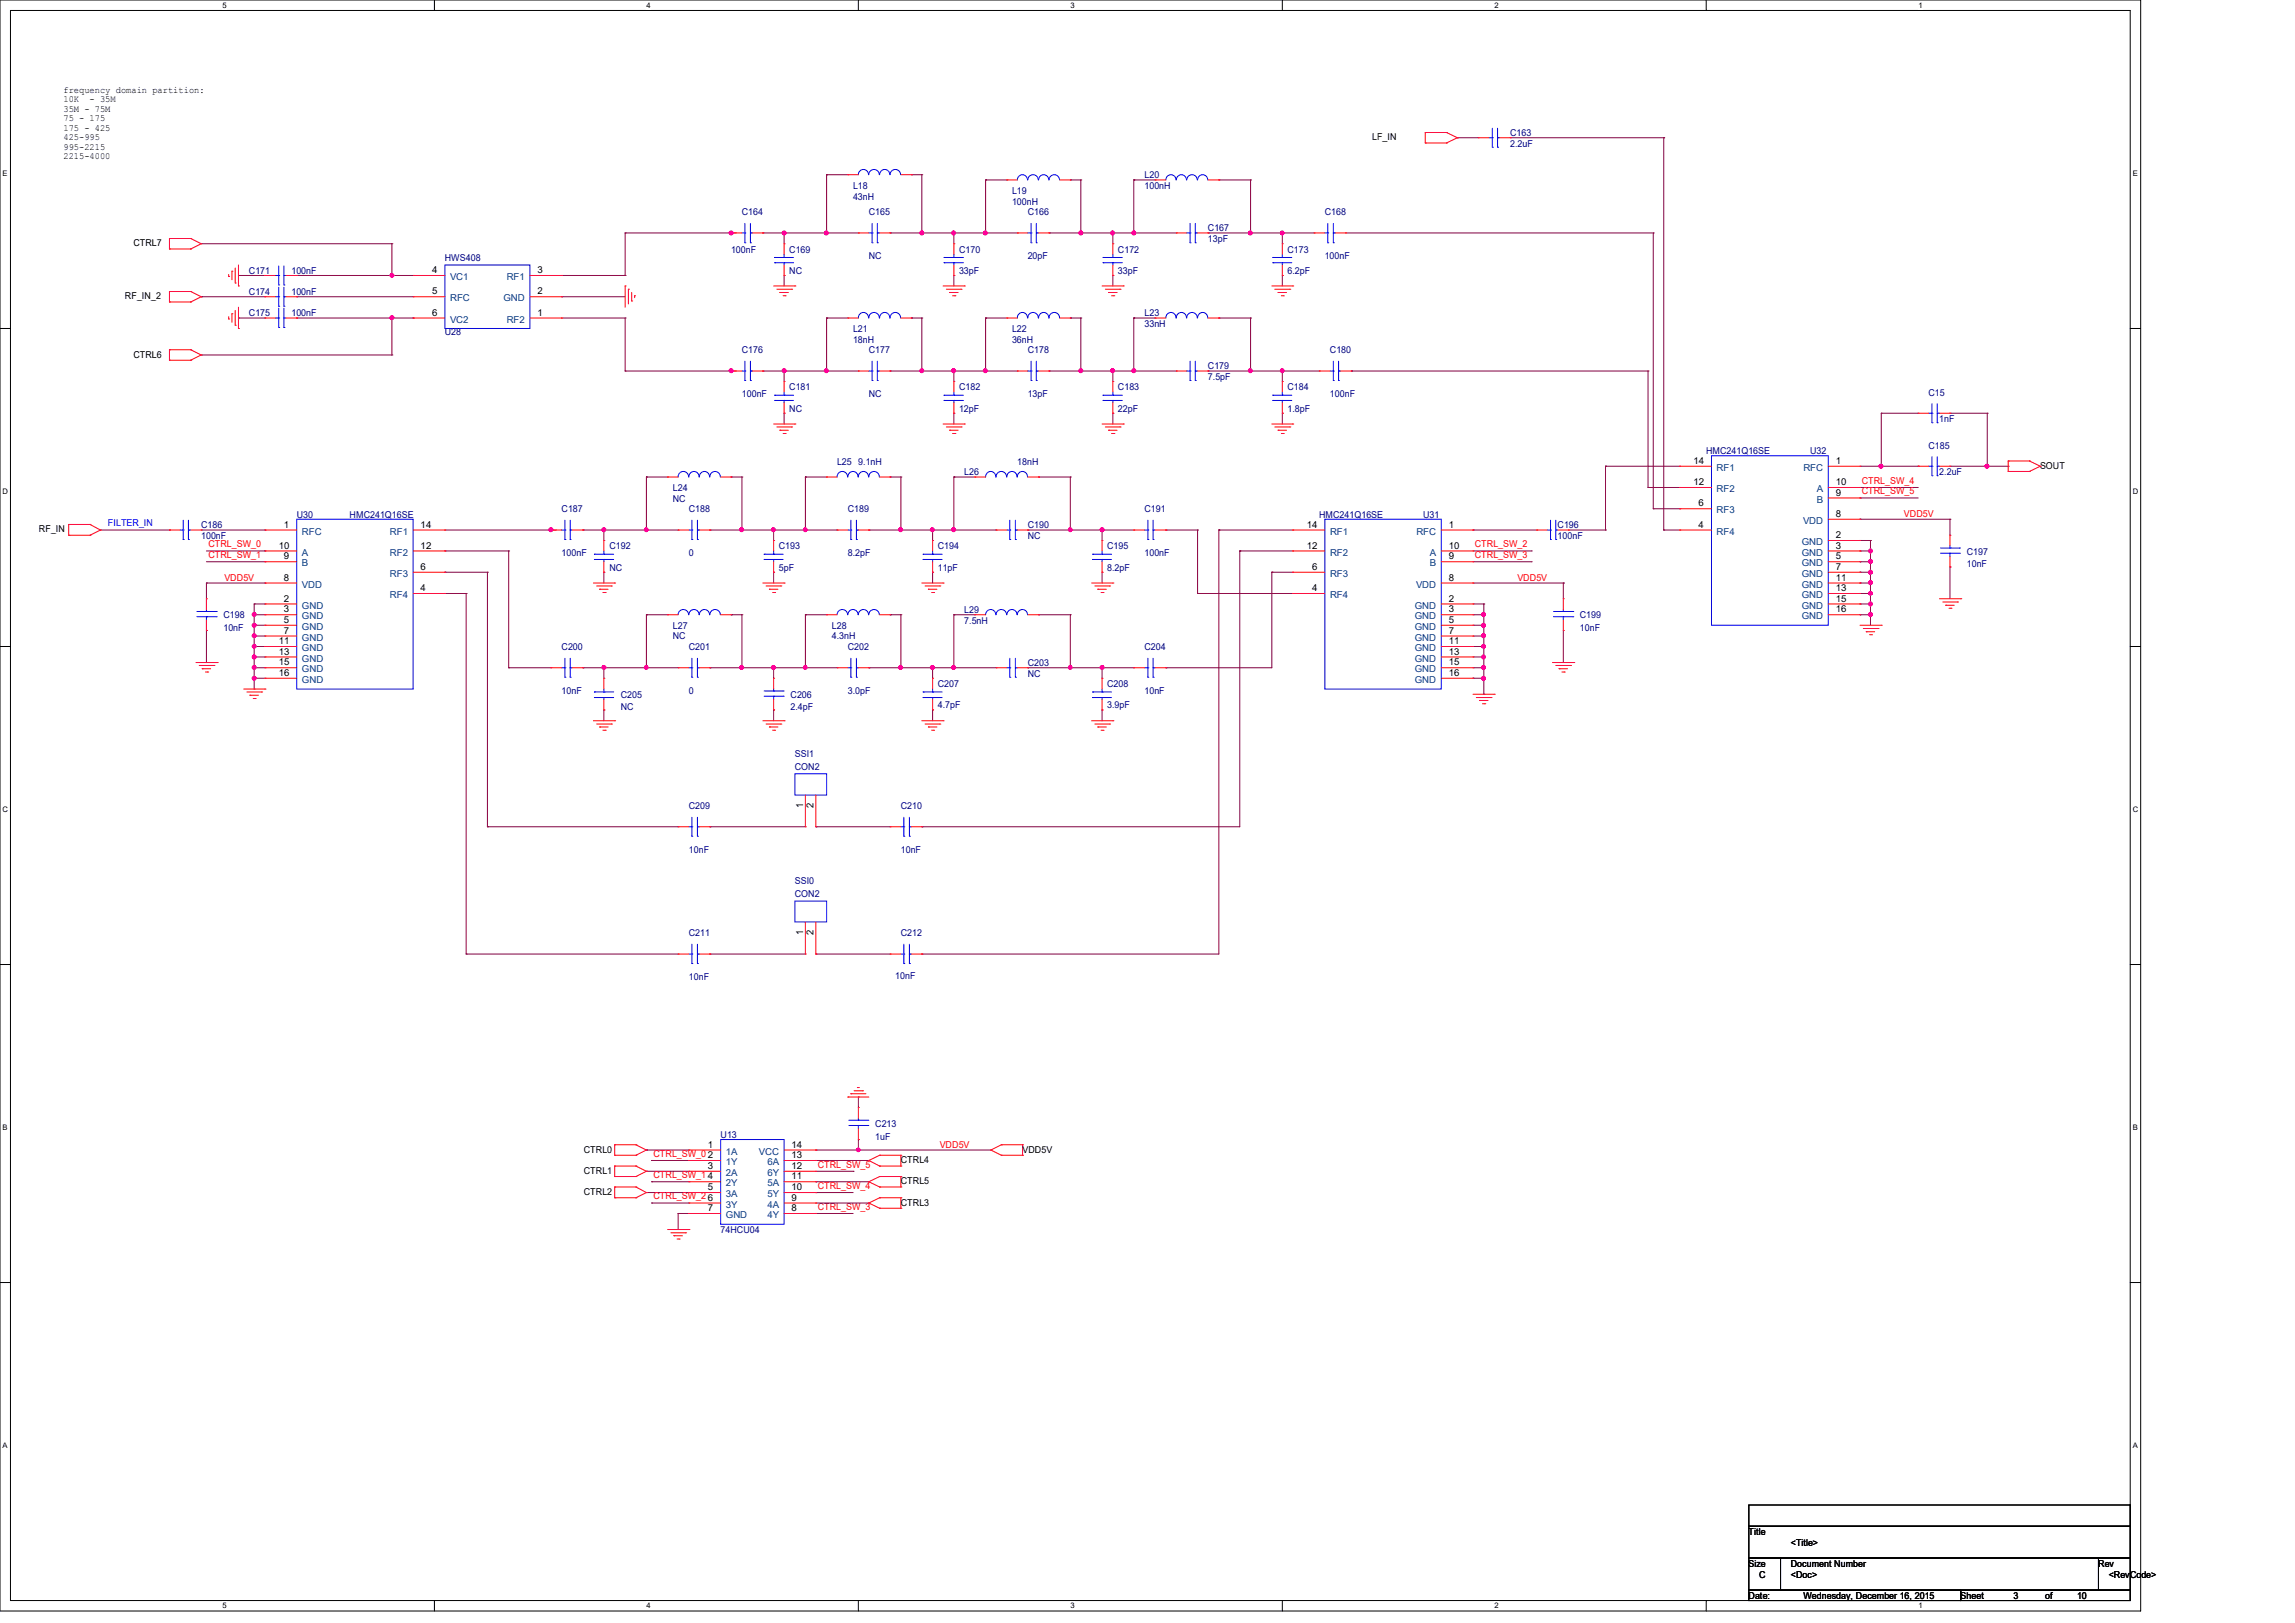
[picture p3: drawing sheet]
<svg xmlns="http://www.w3.org/2000/svg" width="297mm" height="210mm" viewBox="0 0 297 210" stroke-linecap="round" stroke-linejoin="round" font-family="sans-serif">
<defs><g id="words">
<g font-size="1.2">
<text x="8.2" y="12">frequency domain partition:</text>
<text x="8.2" y="13.2">10K</text>
<text x="8.2" y="14.4">35M - 75M</text>
<text x="8.2" y="15.7">75 - 175</text>
<text x="8.2" y="16.9">175 - 425</text>
<text x="11.6" y="13.2">- 35M</text>
<text x="8.2" y="18.1">425-995</text>
<text x="8.2" y="19.3">995-2215</text>
<text x="8.2" y="20.6">2215-4000</text>
<text x="177.6" y="18.1">LF_IN</text>
<text x="17.3" y="31.8">CTRL7</text>
<text x="55.9" y="35.3">4</text>
<text x="69.6" y="35.3">3</text>
<text x="16.2" y="38.7">RF_IN_2</text>
<text x="55.9" y="38.1">5</text>
<text x="55.9" y="40.9">6</text>
<text x="69.6" y="40.9">1</text>
<text x="69.6" y="38.1">2</text>
<text x="17.3" y="46.3">CTRL6</text>
<text x="219.2" y="62.8">12</text>
<text x="219.2" y="60">14</text>
<text x="219.8" y="65.5">6</text>
<text x="237.6" y="60">1</text>
<text x="237.6" y="64.1">9</text>
<text x="237.6" y="62.8">10</text>
<text x="264" y="60.7">SOUT</text>
<text x="5" y="68.9">RF_IN</text>
<text x="36.1" y="71">10</text>
<text x="36.7" y="68.3">1</text>
<text x="54.4" y="71">12</text>
<text x="54.4" y="68.3">14</text>
<text x="169.1" y="71">12</text>
<text x="169.1" y="68.3">14</text>
<text x="187.5" y="68.3">1</text>
<text x="187.5" y="71">10</text>
<text x="219.8" y="68.3">4</text>
<text x="237.6" y="69.6">2</text>
<text x="237.6" y="71">3</text>
<text x="237.6" y="66.9">8</text>
<text x="36.7" y="77.9">2</text>
<text x="36.7" y="75.1">8</text>
<text x="36.7" y="72.4">9</text>
<text x="54.4" y="76.5">4</text>
<text x="54.4" y="73.7">6</text>
<text x="169.8" y="76.5">4</text>
<text x="169.8" y="73.7">6</text>
<text x="187.5" y="77.9">2</text>
<text x="187.5" y="75.1">8</text>
<text x="187.5" y="72.4">9</text>
<text x="237.6" y="72.4">5</text>
<text x="237.6" y="73.7">7</text>
<text x="237.6" y="75.1">11</text>
<text x="237.6" y="76.5">13</text>
<text x="237.6" y="77.9">15</text>
<text x="36.1" y="83.4">11</text>
<text x="36.7" y="79.2">3</text>
<text x="36.7" y="80.6">5</text>
<text x="36.7" y="82">7</text>
<text x="187.5" y="79.2">3</text>
<text x="187.5" y="80.6">5</text>
<text x="187.5" y="82">7</text>
<text x="187.5" y="83.4">11</text>
<text x="237.6" y="79.2">16</text>
<text x="36.1" y="84.7">13</text>
<text x="36.1" y="86.1">15</text>
<text x="36.1" y="87.5">16</text>
<text x="187.5" y="84.7">13</text>
<text x="187.5" y="86.1">15</text>
<text x="187.5" y="87.5">16</text>
<text x="103.9" y="104.5" transform="rotate(-90 103.9 104.5)">1</text>
<text x="105.3" y="104.5" transform="rotate(-90 105.3 104.5)">2</text>
<text x="103.9" y="120.9" transform="rotate(-90 103.9 120.9)">1</text>
<text x="105.3" y="120.9" transform="rotate(-90 105.3 120.9)">2</text>
<text x="75.6" y="149.1">CTRL0</text>
<text x="91.6" y="148.5">1</text>
<text x="91.6" y="149.9">2</text>
<text x="102.4" y="149.9">13</text>
<text x="102.4" y="148.5">14</text>
<text x="132.3" y="149.1">VDD5V</text>
<text x="75.6" y="151.8">CTRL1</text>
<text x="75.6" y="154.6">CTRL2</text>
<text x="91.6" y="151.3">3</text>
<text x="91.6" y="152.6">4</text>
<text x="91.6" y="154">5</text>
<text x="91.6" y="155.4">6</text>
<text x="102.4" y="155.4">9</text>
<text x="102.4" y="154">10</text>
<text x="102.4" y="152.6">11</text>
<text x="102.4" y="151.3">12</text>
<text x="116.6" y="150.5">CTRL4</text>
<text x="116.6" y="153.2">CTRL5</text>
<text x="116.6" y="156">CTRL3</text>
<text x="91.6" y="156.7">7</text>
<text x="102.4" y="156.7">8</text>
<text x="226.3" y="198.6">Title</text>
<text x="226.3" y="202.7">Size</text>
<text x="231.8" y="202.7">Document Number</text>
<text x="231.8" y="200">&lt;Title&gt;</text>
<text x="271.5" y="202.7">Rev</text>
<text x="226.3" y="206.9">Date:</text>
<text x="227.6" y="204.1">C</text>
<text x="231.8" y="204.1">&lt;Doc&gt;</text>
<text x="233.4" y="206.9">Wednesday, December 16, 2015</text>
<text x="253.7" y="206.9">Sheet</text>
<text x="260.6" y="206.9">3</text>
<text x="264.7" y="206.9">of</text>
<text x="268.8" y="206.9">10</text>
<text x="272.9" y="204.1">&lt;RevCode&gt;</text>
</g>
<g font-size="1.2" fill="#000080">
<text x="195.4" y="17.6">C163</text>
<text x="148.1" y="23.1">L20</text>
<text x="195.4" y="19">2.2uF</text>
<text x="96" y="27.9">C164</text>
<text x="110.4" y="24.4">L18</text>
<text x="110.4" y="25.8">43nH</text>
<text x="112.4" y="27.9">C165</text>
<text x="131" y="25.1">L19</text>
<text x="131" y="26.5">100nH</text>
<text x="133" y="27.9">C166</text>
<text x="148.1" y="24.4">100nH</text>
<text x="156.3" y="29.9">C167</text>
<text x="171.4" y="27.9">C168</text>
<text x="32.2" y="35.4">C171</text>
<text x="37.7" y="35.4">100nF</text>
<text x="57.6" y="33.8">HWS408</text>
<text x="94.6" y="32.7">100nF</text>
<text x="102.1" y="32.7">C169</text>
<text x="102.1" y="35.4">NC</text>
<text x="112.4" y="33.5">NC</text>
<text x="124.1" y="32.7">C170</text>
<text x="124.1" y="35.4">33pF</text>
<text x="133" y="33.5">20pF</text>
<text x="144.7" y="32.7">C172</text>
<text x="144.7" y="35.4">33pF</text>
<text x="156.3" y="31.3">13pF</text>
<text x="166.6" y="32.7">C173</text>
<text x="166.6" y="35.4">6.2pF</text>
<text x="171.4" y="33.5">100nF</text>
<text x="32.2" y="38.1">C174</text>
<text x="32.2" y="40.9">C175</text>
<text x="37.7" y="38.1">100nF</text>
<text x="37.7" y="40.9">100nF</text>
<text x="148.1" y="40.9">L23</text>
<text x="57.6" y="43.4">U28</text>
<text x="96" y="45.7">C176</text>
<text x="110.4" y="43">L21</text>
<text x="110.4" y="44.3">18nH</text>
<text x="112.4" y="45.7">C177</text>
<text x="131" y="43">L22</text>
<text x="131" y="44.3">36nH</text>
<text x="133" y="45.7">C178</text>
<text x="148.1" y="42.3">33nH</text>
<text x="156.3" y="47.8">C179</text>
<text x="172.1" y="45.7">C180</text>
<text x="96" y="51.3">100nF</text>
<text x="102.1" y="50.5">C181</text>
<text x="102.1" y="53.3">NC</text>
<text x="112.4" y="51.3">NC</text>
<text x="124.1" y="50.5">C182</text>
<text x="124.1" y="53.3">12pF</text>
<text x="133" y="51.3">13pF</text>
<text x="144.7" y="50.5">C183</text>
<text x="144.7" y="53.3">22pF</text>
<text x="156.3" y="49.1">7.5pF</text>
<text x="166.6" y="50.5">C184</text>
<text x="166.6" y="53.3">1.8pF</text>
<text x="172.1" y="51.3">100nF</text>
<text x="249.6" y="51.2">C15</text>
<text x="220.8" y="58.7">HMC241Q16SE</text>
<text x="234.3" y="58.7">U32</text>
<text x="249.6" y="58">C185</text>
<text x="251" y="54.6">1nF</text>
<text x="87.1" y="63.5">L24</text>
<text x="87.1" y="64.9">NC</text>
<text x="108.3" y="60.1">L25</text>
<text x="111.1" y="60.1">9.1nH</text>
<text x="124.8" y="61.5">L26</text>
<text x="131.6" y="60.1">18nH</text>
<text x="251" y="61.5">2.2uF</text>
<text x="26" y="68.3">C186</text>
<text x="26" y="69.7">100nF</text>
<text x="38.4" y="67">U30</text>
<text x="45.3" y="67">HMC241Q16SE</text>
<text x="72.7" y="66.3">C187</text>
<text x="72.7" y="71.9">100nF</text>
<text x="78.9" y="71.1">C192</text>
<text x="89.1" y="66.3">C188</text>
<text x="89.1" y="71.9">0</text>
<text x="100.8" y="71.1">C193</text>
<text x="109.7" y="66.3">C189</text>
<text x="109.7" y="71.9">8.2pF</text>
<text x="121.4" y="71.1">C194</text>
<text x="133" y="68.3">C190</text>
<text x="133" y="69.7">NC</text>
<text x="143.3" y="71.1">C195</text>
<text x="148.1" y="66.3">C191</text>
<text x="148.1" y="71.9">100nF</text>
<text x="170.7" y="67">HMC241Q16SE</text>
<text x="184.2" y="67">U31</text>
<text x="201.6" y="68.3">C196</text>
<text x="201.6" y="69.7">100nF</text>
<text x="254.5" y="71.8">C197</text>
<text x="78.9" y="73.8">NC</text>
<text x="100.8" y="73.8">5pF</text>
<text x="121.4" y="73.8">11pF</text>
<text x="143.3" y="73.8">8.2pF</text>
<text x="254.5" y="73.4">10nF</text>
<text x="28.9" y="80">C198</text>
<text x="28.9" y="81.6">10nF</text>
<text x="87.1" y="81.4">L27</text>
<text x="87.1" y="82.7">NC</text>
<text x="107.6" y="81.4">L28</text>
<text x="107.6" y="82.7">4.3nH</text>
<text x="124.8" y="79.3">L29</text>
<text x="124.8" y="80.7">7.5nH</text>
<text x="204.5" y="80">C199</text>
<text x="204.5" y="81.6">10nF</text>
<text x="72.7" y="84.1">C200</text>
<text x="72.7" y="89.7">10nF</text>
<text x="89.1" y="84.1">C201</text>
<text x="89.1" y="89.7">0</text>
<text x="109.7" y="84.1">C202</text>
<text x="109.7" y="89.7">3.0pF</text>
<text x="121.4" y="88.9">C207</text>
<text x="133" y="86.1">C203</text>
<text x="133" y="87.5">NC</text>
<text x="143.3" y="88.9">C208</text>
<text x="148.1" y="84.1">C204</text>
<text x="148.1" y="89.7">10nF</text>
<text x="80.3" y="90.3">C205</text>
<text x="80.3" y="91.9">NC</text>
<text x="102.3" y="90.3">C206</text>
<text x="102.3" y="91.9">2.4pF</text>
<text x="121.4" y="91.7">4.7pF</text>
<text x="143.3" y="91.7">3.9pF</text>
<text x="102.9" y="98">SSI1</text>
<text x="102.9" y="99.6">CON2</text>
<text x="89.1" y="104.7">C209</text>
<text x="116.6" y="104.7">C210</text>
<text x="89.1" y="110.3">10nF</text>
<text x="116.6" y="110.3">10nF</text>
<text x="102.9" y="114.4">SSI0</text>
<text x="102.9" y="116.1">CON2</text>
<text x="89.1" y="121.2">C211</text>
<text x="116.6" y="121.2">C212</text>
<text x="89.1" y="126.7">10nF</text>
<text x="115.9" y="126.6">10nF</text>
<text x="93.3" y="147.2">U13</text>
<text x="113.3" y="145.8">C213</text>
<text x="113.3" y="147.5">1uF</text>
<text x="93.3" y="159.6">74HCU04</text>
</g>
<g font-size="1.2" fill="#004080">
<text x="58.2" y="36.2">VC1</text>
<text x="58.2" y="39">RFC</text>
<text x="58.2" y="41.7">VC2</text>
<text x="65.1" y="39">GND</text>
<text x="65.6" y="41.7">RF2</text>
<text x="65.6" y="36.2">RF1</text>
<text x="222.2" y="63.7">RF2</text>
<text x="222.2" y="60.9">RF1</text>
<text x="233.4" y="60.9">RFC</text>
<text x="235.1" y="65">B</text>
<text x="235.1" y="63.7">A</text>
<text x="39.1" y="69.2">RFC</text>
<text x="39.1" y="71.9">A</text>
<text x="50.5" y="71.9">RF2</text>
<text x="50.5" y="69.2">RF1</text>
<text x="172.1" y="71.9">RF2</text>
<text x="172.1" y="69.2">RF1</text>
<text x="183.3" y="69.2">RFC</text>
<text x="185" y="71.9">A</text>
<text x="222.2" y="69.2">RF4</text>
<text x="222.2" y="66.4">RF3</text>
<text x="233.2" y="70.5">GND</text>
<text x="233.2" y="71.9">GND</text>
<text x="233.3" y="67.8">VDD</text>
<text x="39.1" y="76">VDD</text>
<text x="39.1" y="73.3">B</text>
<text x="50.5" y="77.4">RF4</text>
<text x="50.5" y="74.6">RF3</text>
<text x="172.1" y="77.4">RF4</text>
<text x="172.1" y="74.6">RF3</text>
<text x="183.3" y="76">VDD</text>
<text x="185" y="73.3">B</text>
<text x="233.2" y="73.3">GND</text>
<text x="233.2" y="74.6">GND</text>
<text x="233.2" y="76">GND</text>
<text x="233.2" y="77.4">GND</text>
<text x="39.1" y="78.7">GND</text>
<text x="39.1" y="80.1">GND</text>
<text x="39.1" y="81.5">GND</text>
<text x="39.1" y="82.9">GND</text>
<text x="183.1" y="78.7">GND</text>
<text x="183.1" y="80.1">GND</text>
<text x="183.1" y="81.5">GND</text>
<text x="183.1" y="82.9">GND</text>
<text x="233.2" y="78.7">GND</text>
<text x="233.2" y="80.1">GND</text>
<text x="39.1" y="84.2">GND</text>
<text x="39.1" y="85.6">GND</text>
<text x="39.1" y="87">GND</text>
<text x="39.1" y="88.3">GND</text>
<text x="183.1" y="84.2">GND</text>
<text x="183.1" y="85.6">GND</text>
<text x="183.1" y="87">GND</text>
<text x="183.1" y="88.3">GND</text>
<text x="93.9" y="149.4">1A</text>
<text x="98.2" y="149.4">VCC</text>
<text x="93.9" y="150.7">1Y</text>
<text x="93.9" y="152.1">2A</text>
<text x="93.9" y="153.5">2Y</text>
<text x="93.9" y="154.9">3A</text>
<text x="99.3" y="154.9">5Y</text>
<text x="99.3" y="153.5">5A</text>
<text x="99.3" y="152.1">6Y</text>
<text x="99.3" y="150.7">6A</text>
<text x="93.9" y="156.3">3Y</text>
<text x="93.9" y="157.6">GND</text>
<text x="99.3" y="157.6">4Y</text>
<text x="99.3" y="156.3">4A</text>
</g>
<g font-size="1.2" fill="#f00">
<text x="240.9" y="62.6">CTRL_SW_4</text>
<text x="240.9" y="64">CTRL_SW_5</text>
<text x="27" y="70.8">CTRL_SW_0</text>
<text x="190.9" y="70.8">CTRL_SW_2</text>
<text x="246.4" y="66.9">VDD5V</text>
<text x="27" y="72.2">CTRL_SW_1</text>
<text x="29" y="75.2">VDD5V</text>
<text x="190.9" y="72.2">CTRL_SW_3</text>
<text x="196.4" y="75.2">VDD5V</text>
<text x="84.6" y="149.7">CTRL_SW_0</text>
<text x="121.6" y="148.5">VDD5V</text>
<text x="84.6" y="152.4">CTRL_SW_1</text>
<text x="84.6" y="155.2">CTRL_SW_2</text>
<text x="105.8" y="153.8">CTRL_SW_4</text>
<text x="105.8" y="151.1">CTRL_SW_5</text>
<text x="105.8" y="156.5">CTRL_SW_3</text>
</g>
<text font-size="1.2" fill="#00f" x="14" y="68.1">FILTER_IN</text>
<g font-size="1">
<text x="28.8" y="1">5</text>
<text x="83.7" y="1">4</text>
<text x="138.5" y="1">3</text>
<text x="193.4" y="1">2</text>
<text x="248.3" y="1">1</text>
<text x=".3" y="22.8">E</text>
<text x="276" y="22.8">E</text>
<text x=".3" y="64">D</text>
<text x="276" y="64">D</text>
<text x=".3" y="105.1">C</text>
<text x="276" y="105.1">C</text>
<text x=".3" y="146.3">B</text>
<text x="276" y="146.3">B</text>
<text x=".3" y="187.4">A</text>
<text x="276" y="187.4">A</text>
<text x="28.8" y="208.1">5</text>
<text x="83.7" y="208.1">4</text>
<text x="138.5" y="208.1">3</text>
<text x="193.4" y="208.1">2</text>
<text x="248.3" y="208.1">1</text>
</g>
</g></defs>
<path d="M0 0h277v208.4h-277zM1.4 1.4h274.3v205.7h-274.3z" fill="none" stroke="#000" stroke-width=".13"/>
<g fill="#fff">
<path d="M28.8 .1h.5v1.1h-.5z"/>
<path d="M28.8 207.2h.5v1.1h-.5z"/>
</g>
<path d="M56.2 0v1.4M56.2 207.1v1.3" fill="none" stroke="#000" stroke-width=".13"/>
<g fill="#fff">
<path d="M83.7 .1h.5v1.1h-.5z"/>
<path d="M83.7 207.2h.5v1.1h-.5z"/>
</g>
<path d="M111.1 0v1.4M111.1 207.1v1.3" fill="none" stroke="#000" stroke-width=".13"/>
<g fill="#fff">
<path d="M138.5 .1h.6v1.1h-.6z"/>
<path d="M138.5 207.2h.6v1.1h-.6z"/>
</g>
<path d="M165.9 0v1.4M165.9 207.1v1.3" fill="none" stroke="#000" stroke-width=".13"/>
<g fill="#fff">
<path d="M193.4 .1h.5v1.1h-.5z"/>
<path d="M193.4 207.2h.5v1.1h-.5z"/>
</g>
<path d="M220.8 0v1.4M220.8 207.1v1.3" fill="none" stroke="#000" stroke-width=".13"/>
<g fill="#fff">
<path d="M248.2 .1h.6v1.1h-.6z"/>
<path d="M248.2 207.2h.6v1.1h-.6z"/>
<path d="M.3 21.9h.7v1.1h-.7z"/>
<path d="M276 21.9h.6v1.1h-.6z"/>
<path d="M.3 63.1h.8v1.1h-.8z"/>
<path d="M276 63.1h.7v1.1h-.7z"/>
</g>
<path d="M0 42.5h1.4M275.7 42.5h1.3" fill="none" stroke="#000" stroke-width=".13"/>
<g fill="#fff">
<path d="M.3 104.2h.8v1.1h-.8z"/>
<path d="M276 104.2h.7v1.1h-.7z"/>
</g>
<path d="M0 83.7h1.4M275.7 83.7h1.3" fill="none" stroke="#000" stroke-width=".13"/>
<g fill="#fff">
<path d="M.3 145.4h.7v1.1h-.7z"/>
<path d="M276 145.4h.6v1.1h-.6z"/>
</g>
<path d="M0 124.8h1.4M275.7 124.8h1.3" fill="none" stroke="#000" stroke-width=".13"/>
<g fill="#fff">
<path d="M.3 186.5h.7v1.1h-.7z"/>
<path d="M276 186.5h.6v1.1h-.6z"/>
</g>
<path d="M0 165.9h1.4M275.7 165.9h1.3M226.3 194.7h49.4v2.8h-49.4zM226.3 197.5h49.4v4.1h-49.4zM226.3 201.6h4.1v4.1h-4.1zM226.3 205.7h27.4v1.4h-27.4zM230.4 201.6h41.2v4.1h-41.2zM253.7 205.7h22v1.4h-22zM271.6 201.6h4.1v4.1h-4.1z" fill="none" stroke="#000" stroke-width=".13"/>
<g fill="none" stroke="#800040" stroke-width=".13">
<path d="M188.6 17.8h.1M188.6 17.8h2.7M195.5 17.8h19.8M215.3 17.8h.1M215.3 17.8v50.8M26 38.4h.1M26 38.4h8.3M26 31.5h24.7M30.9 35.6h.1M30.9 35.6h3.4M38.4 35.6h.1M38.4 38.4h.1"/>
<path d="M38.4 35.6h15.1M38.4 38.4h15.1M50.7 31.5h.1M50.7 35.6h.1M50.7 31.5v4.1M53.5 35.6h.1M72.7 38.4h.1M72.7 35.6h8.2M72.7 38.4h8.2M80.9 35.6h.1M80.9 30.1h.1M80.9 30.1h14.4"/>
<path d="M80.9 30.1v5.5M94.6 30.1h.1M98.7 30.1h.1M98.7 30.1h12.4M101.5 30.1h.1M101.5 35.6h.1M101.5 30.1v1.4M101.5 35.6v1.4M107 22.6h.1M107 30.1h.1M107 22.6h2.7M107 22.6v7.5"/>
<path d="M115.2 30.1h.1M115.2 30.1h16.5M117.9 22.6h.1M117.9 22.6h1.4M119.3 30.1h.1M119.3 22.6h.1M119.3 22.6v7.5M123.4 30.1h.1M123.4 35.6h.1M123.4 30.1v1.4M123.4 35.6v1.4M127.6 23.3h.1"/>
<path d="M127.6 30.1h.1M127.6 23.3h2.7M127.6 23.3v6.8M135.8 30.1h.1M135.8 30.1h16.4M138.5 23.3h.1M138.5 23.3h1.4M139.9 23.3h.1M139.9 30.1h.1M139.9 23.3v6.8M144 30.1h.1M144 35.6h.1"/>
<path d="M144 30.1v1.4M144 35.6v1.4M146.7 30.1h.1M146.7 23.3h.1M146.7 23.3h2.8M146.7 23.3v6.8M156.3 30.1h.1M156.3 30.1h13.8M157.7 23.3h.1M157.7 23.3h4.1M161.8 23.3h.1M161.8 30.1h.1"/>
<path d="M161.8 23.3v6.8M165.9 35.6h.1M165.9 30.1h.1M165.9 30.1v1.4M165.9 35.6v1.4M174.2 30.1h39.8M214 30.1h.1M214 30.1v35.7M26 45.9h24.7M30.9 41.1h.1M30.9 41.1h3.4M38.4 41.1h.1"/>
<path d="M38.4 41.1h15.1M50.7 45.9h.1M50.7 41.1h.1M50.7 41.1v4.8M53.5 41.1h.1M72.7 41.1h8.2M80.9 41.1h.1M80.9 48h.1M80.9 48h14.4M80.9 41.1v6.9M94.6 48h.1M98.7 48h.1"/>
<path d="M98.7 48h12.4M101.5 48h.1M101.5 53.5h.1M101.5 48v1.4M101.5 53.5v1.4M107 41.1h.1M107 48h.1M107 41.1h2.7M107 41.1v6.9M115.2 48h.1M115.2 48h16.5M117.9 41.1h.1"/>
<path d="M117.9 41.1h1.4M119.3 48h.1M119.3 41.1h.1M119.3 41.1v6.9M123.4 48h.1M123.4 53.5h.1M123.4 48v1.4M123.4 53.5v1.4M127.6 41.1h.1M127.6 48h.1M127.6 41.1h2.7M127.6 41.1v6.9"/>
<path d="M135.8 48h.1M135.8 48h16.4M138.5 41.1h.1M138.5 41.1h1.4M139.9 41.1h.1M139.9 48h.1M139.9 41.1v6.9M144 48h.1M144 53.5h.1M144 48v1.4M144 53.5v1.4M146.7 48h.1"/>
<path d="M146.7 41.1h.1M146.7 41.1h2.8M146.7 41.1v6.9M156.3 48h.1M156.3 48h14.4M157.7 41.1h.1M157.7 41.1h4.1M161.8 41.1h.1M161.8 48h.1M161.8 41.1v6.9M165.9 53.5h.1M165.9 48h.1"/>
<path d="M165.9 48v1.4M165.9 53.5v1.4M174.9 48h.1M174.9 48h38.4M213.3 48h.1M213.3 48v15.1M243.5 53.5h.1M243.5 53.5h4.7M243.5 53.5v6.8M252.3 53.5h4.9M257.2 53.5h.1M257.2 53.5v6.8"/>
<path d="M13 68.6h8.9M21.9 68.6h.1M26 68.6h8.3M26.7 75.4h.1M26.7 71.3h7.6M26.7 75.4h7.6M26.7 72.7h7.6M26.7 75.4v2.1M32.9 78.1h.1M32.9 79.5h.1M32.9 79.5h1.4M32.9 78.1h1.4"/>
<path d="M32.9 78.1v11.1M34.3 68.6h.1M34.3 71.3h.1M34.3 72.7h.1M34.3 75.4h.1M57.6 71.3h.1M57.6 74h.1M57.6 76.8h.1M57.6 68.6h14.4M57.6 71.3h8.2M57.6 76.8h2.7M57.6 74h5.5"/>
<path d="M60.3 76.8h.1M60.3 76.8v46.6M63.1 74h.1M63.1 74v33M65.8 71.3h.1M65.8 71.3v15.1M71.3 68.6h.1M75.4 68.6h.1M75.4 68.6h12.4M78.1 68.6h.1M78.1 74h.1M78.1 68.6v1.3"/>
<path d="M78.1 74v1.4M83.7 68.6h.1M83.7 61.7h.1M83.7 79.5h.1M83.7 61.7h2.7M83.7 61.7v6.9M83.7 79.5v6.9M83.7 79.5h2.7M91.9 68.6h.1M91.9 68.6h16.4M94.6 61.7h.1M94.6 79.5h.1"/>
<path d="M94.6 61.7h1.4M94.6 79.5h1.4M96 61.7h.1M96 68.6h.1M96 79.5h.1M96 61.7v6.9M96 79.5v6.9M100.1 68.6h.1M100.1 74h.1M100.1 68.6v1.3M100.1 74v1.4M104.2 68.6h.1"/>
<path d="M104.2 61.7h.1M104.2 79.5h.1M104.2 61.7h2.8M104.2 61.7v6.9M104.2 79.5v6.9M104.2 79.5h2.8M112.4 68.6h.1M112.4 68.6h16.5M115.2 61.7h.1M115.2 79.5h.1M115.2 61.7h1.4M115.2 79.5h1.4"/>
<path d="M116.6 61.7h.1M116.6 68.6h.1M116.6 79.5h.1M116.6 61.7v6.9M116.6 79.5v6.9M120.7 68.6h.1M120.7 74h.1M120.7 68.6v1.3M120.7 74v1.4M123.4 68.6h.1M123.4 61.7h.1M123.4 79.5h.1"/>
<path d="M123.4 61.7h2.8M123.4 61.7v6.9M123.4 79.5v6.9M123.4 79.5h2.8M133 68.6h.1M133 68.6h13.7M134.4 61.7h.1M134.4 79.5h.1M134.4 61.7h4.1M134.4 79.5h4.1M138.5 61.7h.1M138.5 68.6h.1"/>
<path d="M138.5 79.5h.1M138.5 61.7v6.9M138.5 79.5v6.9M142.6 74h.1M142.6 68.6h.1M142.6 68.6v1.3M142.6 74v1.4M150.9 68.6h.1M150.9 68.6h4.1M155 76.8h.1M155 68.6h.1M155 76.8h12.3"/>
<path d="M155 68.6v8.2M157.7 68.6h.1M157.7 68.6h9.6M157.7 68.6v54.8h-38.4M160.4 71.3h.1M160.4 71.3h6.9M160.4 71.3v35.7h-41.1M164.6 74h.1M164.6 74v12.4h-13.7M164.6 74h2.7M190.6 68.6h.1M190.6 68.6h8.3"/>
<path d="M190.6 79.5h1.4M190.6 71.3h7.6M190.6 75.4h11.7M190.6 78.1h1.4M190.6 72.7h7.6M192 78.1h.1M192 79.5h.1M192 78.1v11.7M198.2 71.3h.1M198.2 72.7h.1M202.3 75.4h.1M202.3 75.4v2.1"/>
<path d="M203 68.6h4.8M207.8 60.3h.1M207.8 68.6h.1M207.8 60.3h9.6M207.8 60.3v8.3M213.3 63.1h.1M213.3 63.1h4.1M214 65.8h.1M214 65.8h3.4M215.3 68.6h.1M215.3 68.6h2.1M217.4 65.8h.1"/>
<path d="M240.7 63.1h.1M240.7 64.4h.1M240.7 67.2h.1M240.7 69.9h.1M240.7 71.3h.1M240.7 72.7h.1M240.7 74h.1M240.7 75.4h.1M240.7 76.8h.1M240.7 78.1h.1M240.7 79.5h.1M240.7 79.5h1.4"/>
<path d="M240.7 71.3h1.4M240.7 76.8h1.4M240.7 74h1.4M240.7 60.3h7.5M240.7 75.4h1.4M240.7 78.1h1.4M240.7 72.7h1.4M240.7 63.1h7.5M240.7 64.4h7.5M240.7 67.2h11.6M240.7 69.9h1.4M242.1 69.9h.1"/>
<path d="M242.1 71.3h.1M242.1 72.7h.1M242.1 74h.1M242.1 75.4h.1M242.1 76.8h.1M242.1 78.1h.1M242.1 79.5h.1M242.1 69.9v11M243.5 60.3h.1M248.2 60.3h.1M252.3 67.2h.1M252.3 73.4h.1"/>
<path d="M252.3 60.3h7.6M252.3 67.2v2.1M252.3 73.4v4.1M257.2 60.3h.1M259.9 60.3h.1M26.7 81.6h.1M26.7 81.6v4.1M32.9 80.9h.1M32.9 82.3h.1M32.9 83.7h.1M32.9 85h.1M32.9 86.4h.1"/>
<path d="M32.9 87.8h.1M32.9 89.2h.1M32.9 86.4h1.4M32.9 87.8h1.4M32.9 85h1.4M32.9 83.7h1.4M32.9 82.3h1.4M32.9 80.9h1.4M65.8 86.4h.1M65.8 86.4h5.5M75.4 86.4h.1M75.4 86.4h12.4"/>
<path d="M78.1 86.4h.1M78.1 91.9h.1M78.1 86.4v1.4M78.1 91.9v1.4M83.7 86.4h.1M91.9 86.4h.1M91.9 86.4h16.4M96 86.4h.1M100.1 86.4h.1M100.1 91.9h.1M100.1 86.4v1.4M100.1 91.9v1.4"/>
<path d="M104.2 86.4h.1M112.4 86.4h.1M112.4 86.4h16.5M116.6 86.4h.1M120.7 86.4h.1M120.7 91.9h.1M120.7 86.4v1.4M120.7 91.9v1.4M123.4 86.4h.1M133 86.4h.1M133 86.4h13.7M138.5 86.4h.1"/>
<path d="M142.6 91.9h.1M142.6 86.4h.1M142.6 86.4v1.4M142.6 91.9v1.4M150.9 86.4h.1M190.6 87.8h.1M190.6 86.4h1.4M190.6 87.8h1.4M190.6 85h1.4M190.6 83.7h1.4M190.6 82.3h1.4M190.6 80.9h1.4"/>
<path d="M192 86.4h.1M192 87.8h.1M192 85h.1M192 83.7h.1M192 82.3h.1M192 80.9h.1M192 89.8h.1M202.3 85.7h.1M202.3 81.6v4.1M63.1 107h.1M63.1 107h24.7M91.9 107h.1"/>
<path d="M91.9 107h12.3M105.6 107h.1M105.6 107h9.6M119.3 107h.1M60.3 123.4h.1M60.3 123.4h27.5M91.9 123.4h.1M91.9 123.4h12.3M105.6 123.4h.1M105.6 123.4h9.6M119.3 123.4h.1M83.7 148.8h.1"/>
<path d="M83.7 151.6h.1M83.7 154.3h.1M83.7 148.8h5.5M83.7 151.6h5.5M83.7 154.3h5.5M84.3 150.2h.1M84.3 152.9h.1M84.3 155.7h.1M84.3 150.2h4.9M84.3 152.9h4.9M84.3 155.7h4.9M87.8 157h.1"/>
<path d="M87.8 157h1.4M87.8 157v2.1M105.6 154.3h.1M105.6 157h.1M105.6 148.8h.1M105.6 150.2h.1M105.6 152.9h.1M105.6 148.8h22.6M105.6 150.2h6.8M105.6 151.6h4.8M105.6 152.9h6.8M105.6 154.3h4.8"/>
<path d="M105.6 155.7h6.8M105.6 157h4.8M110.4 151.6h.1M111.1 148.8h.1M111.1 141.9h.1M111.1 147.4h.1M111.1 141.9v1.4M111.1 147.4v1.4M112.4 155.7h.1"/>
</g>
<g fill="#f0f" stroke="#f0f" stroke-width=".13">
<circle cx="111.1" cy="148.8" r=".23"/>
<circle cx="100.1" cy="68.5" r=".25"/>
<circle cx="120.6" cy="68.5" r=".25"/>
<circle cx="104.2" cy="68.5" r=".24"/>
<circle cx="116.5" cy="68.5" r=".25"/>
<circle cx="123.4" cy="68.5" r=".25"/>
<circle cx="142.6" cy="68.5" r=".25"/>
<circle cx="138.5" cy="68.5" r=".24"/>
<circle cx="78.1" cy="68.5" r=".25"/>
<circle cx="83.6" cy="68.5" r=".24"/>
<circle cx="96" cy="68.5" r=".25"/>
<circle cx="71.3" cy="68.5" r=".25"/>
<circle cx="83.6" cy="86.3" r=".24"/>
<circle cx="96" cy="86.4" r=".25"/>
<circle cx="100.1" cy="86.4" r=".25"/>
<circle cx="123.4" cy="86.4" r=".25"/>
<circle cx="120.6" cy="86.4" r=".25"/>
<circle cx="104.2" cy="86.3" r=".24"/>
<circle cx="116.5" cy="86.4" r=".25"/>
<circle cx="142.6" cy="86.4" r=".25"/>
<circle cx="138.5" cy="86.3" r=".24"/>
<circle cx="78.1" cy="86.4" r=".25"/>
<circle cx="101.5" cy="30.1" r=".25"/>
<circle cx="106.9" cy="30.1" r=".25"/>
<circle cx="123.4" cy="30.1" r=".25"/>
<circle cx="119.3" cy="30.1" r=".25"/>
<circle cx="144" cy="30.1" r=".25"/>
<circle cx="139.9" cy="30.1" r=".25"/>
<circle cx="127.5" cy="30.1" r=".25"/>
<circle cx="146.7" cy="30.1" r=".25"/>
<circle cx="161.8" cy="30.1" r=".25"/>
<circle cx="165.9" cy="30.1" r=".24"/>
<circle cx="94.6" cy="30.1" r=".25"/>
<circle cx="106.9" cy="48" r=".25"/>
<circle cx="101.5" cy="48" r=".25"/>
<circle cx="123.4" cy="48" r=".25"/>
<circle cx="119.3" cy="48" r=".25"/>
<circle cx="146.7" cy="48" r=".25"/>
<circle cx="144" cy="48" r=".25"/>
<circle cx="139.9" cy="48" r=".25"/>
<circle cx="127.5" cy="48" r=".25"/>
<circle cx="161.8" cy="48" r=".25"/>
<circle cx="165.9" cy="48" r=".24"/>
<circle cx="94.6" cy="48" r=".25"/>
<circle cx="257.1" cy="60.3" r=".25"/>
<circle cx="192" cy="79.5" r=".25"/>
<circle cx="192" cy="87.8" r=".25"/>
<circle cx="192" cy="86.4" r=".25"/>
<circle cx="192" cy="85" r=".25"/>
<circle cx="192" cy="83.6" r=".24"/>
<circle cx="192" cy="82.3" r=".25"/>
<circle cx="192" cy="80.9" r=".25"/>
<circle cx="242.1" cy="72.6" r=".25"/>
<circle cx="242.1" cy="71.3" r=".25"/>
<circle cx="242.1" cy="74" r=".25"/>
<circle cx="242.1" cy="75.4" r=".25"/>
<circle cx="242.1" cy="76.8" r=".24"/>
<circle cx="242.1" cy="79.5" r=".25"/>
<circle cx="242.1" cy="78.1" r=".25"/>
<circle cx="32.9" cy="79.5" r=".25"/>
<circle cx="32.9" cy="80.9" r=".25"/>
<circle cx="32.9" cy="82.3" r=".25"/>
<circle cx="32.9" cy="83.6" r=".24"/>
<circle cx="32.9" cy="85" r=".25"/>
<circle cx="32.9" cy="86.4" r=".25"/>
<circle cx="32.9" cy="87.8" r=".25"/>
<circle cx="50.7" cy="41.1" r=".25"/>
<circle cx="50.7" cy="35.6" r=".24"/>
<circle cx="243.4" cy="60.3" r=".25"/>
</g>
<g fill="none" stroke="#f00" stroke-width=".13">
<path d="M184.4 18.5h.1M184.4 17.1h.1M184.4 17.1h2.8M184.4 18.5h2.8M184.4 17.1v1.4M187.2 17.1h.1M187.2 18.5h.1M187.2 17.1l1.4 .7M188.6 17.8h.1M188.6 17.8l-1.4 .7M191.3 17.8h.1M191.3 17.8h1.4"/>
<path d="M194.1 17.8h1.4M195.5 17.8h.1M21.9 39.1h.1M21.9 37.7h.1M21.9 32.2h.1M21.9 30.9h.1M21.9 37.7h2.8M21.9 39.1h2.8M21.9 30.9v1.3M21.9 37.7v1.4M21.9 30.9h2.8M21.9 32.2h2.8"/>
<path d="M24.7 37.7h.1M24.7 39.1h.1M24.7 30.9h.1M24.7 32.2h.1M24.7 37.7l1.3 .7M24.7 30.9l1.3 .6M26 38.4h.1M26 31.5h.1M26 38.4l-1.3 .7M26 31.5l-1.3 .7M29.6 35.8h.1M29.6 35.5v.3"/>
<path d="M30 35.1h.1M30 35.1v1.1M30.4 36.6h.1M30.4 34.7v1.9M30.9 37h.1M30.9 34.3v2.7M30.9 39.8v2.7M34.3 38.4h.1M34.3 35.6h.1M34.3 38.4h1.3M34.3 35.6h1.3M37 38.4h1.4"/>
<path d="M37 35.6h1.4M38.4 38.4h.1M38.4 35.6h.1M53.5 35.6h.1M53.5 38.4h.1M53.5 38.4h4.1M53.5 35.6h4.1M68.6 38.4h4.1M68.6 35.6h4.1M72.7 38.4h.1M72.7 35.6h.1M80.9 37h.1"/>
<path d="M80.9 37v2.8M81.3 37.4h.1M81.3 37.4v1.9M81.7 38.9h.1M81.7 37.8v1.1M82.1 38.3h.1M82.1 38.3v.2M94.6 30.1h.1M94.6 30.1h1.4M97.4 30.1h1.3M98.7 30.1h.1M100.1 37h2.8"/>
<path d="M100.5 37.4h1.9M100.9 37.8h.1M100.9 37.8h1.1M101.3 38.3h.3M101.5 35.6h.1M101.5 31.5h.1M101.5 31.5v1.4M101.5 34.3v1.3M101.6 38.3h.1M102.4 37.4h.1M102.9 37h.1M109.7 22.6h.1"/>
<path d="M109.7 22.6h1.4M111.1 30.1h.1M111.1 30.1h1.3M113.8 30.1h1.4M115.2 30.1h.1M116.6 22.6h1.3M117.9 22.6h.1M122 37h2.8M122.5 37.4h1.9M122.9 37.8h.1M122.9 37.8h1.1M123.3 38.3h.3"/>
<path d="M123.4 35.6h.1M123.4 31.5h.1M123.4 31.5v1.4M123.4 34.3v1.3M123.6 38.3h.1M124.4 37.4h.1M124.8 37h.1M130.3 23.3h.1M130.3 23.3h1.4M131.7 30.1h.1M131.7 30.1h1.3M134.4 30.1h1.4"/>
<path d="M135.8 30.1h.1M137.2 23.3h1.3M138.5 23.3h.1M142.6 37h2.8M143 37.4h1.9M143.5 37.8h.1M143.5 37.8h1.1M143.8 38.3h.3M144 35.6h.1M144 31.5h.1M144 31.5v1.4M144 34.3v1.3"/>
<path d="M144.1 38.3h.1M144.9 37.4h.1M145.4 37h.1M149.5 23.3h.1M149.5 23.3h1.4M152.2 30.1h.1M152.2 30.1h1.4M155 30.1h1.3M156.3 30.1h.1M156.3 23.3h1.4M157.7 23.3h.1M164.6 37h2.7"/>
<path d="M165 37.4h1.9M165.4 37.8h.1M165.4 37.8h1.1M165.8 38.3h.3M165.9 35.6h.1M165.9 31.5h.1M165.9 31.5v1.4M165.9 34.3v1.3M166.1 38.3h.1M166.9 37.4h.1M167.3 37h.1M170.1 30.1h.1"/>
<path d="M170.1 30.1h1.3M172.8 30.1h1.4M174.2 30.1h.1M21.9 46.6h.1M21.9 45.3h.1M21.9 45.3v1.3M21.9 45.3h2.8M21.9 46.6h2.8M24.7 45.3h.1M24.7 46.6h.1M24.7 45.3l1.3 .6M26 45.9h.1"/>
<path d="M26 45.9l-1.3 .7M29.6 41.3h.1M29.6 41v.3M30 40.6h.1M30 40.6v1.1M30.4 42.1h.1M30.4 40.2v1.9M30.9 42.5h.1M34.3 41.1h.1M34.3 41.1h1.3M37 41.1h1.4M38.4 41.1h.1"/>
<path d="M53.5 41.1h.1M53.5 41.1h4.1M68.6 41.1h4.1M72.7 41.1h.1M94.6 48h.1M94.6 48h1.4M97.4 48h1.3M98.7 48h.1M100.1 54.9h2.8M100.5 55.2h1.9M100.9 55.7h.1M100.9 55.7h1.1"/>
<path d="M101.3 56.1h.3M101.5 53.5h.1M101.5 49.4h.1M101.5 49.4v1.3M101.5 52.1v1.4M101.6 56.1h.1M102.4 55.2h.1M102.9 54.9h.1M109.7 41.1h.1M109.7 41.1h1.4M111.1 48h.1M111.1 48h1.3"/>
<path d="M113.8 48h1.4M115.2 48h.1M116.6 41.1h1.3M117.9 41.1h.1M122 54.9h2.8M122.5 55.2h1.9M122.9 55.7h.1M122.9 55.7h1.1M123.3 56.1h.3M123.4 53.5h.1M123.4 49.4h.1M123.4 49.4v1.3"/>
<path d="M123.4 52.1v1.4M123.6 56.1h.1M124.4 55.2h.1M124.8 54.9h.1M130.3 41.1h.1M130.3 41.1h1.4M131.7 48h.1M131.7 48h1.3M134.4 48h1.4M135.8 48h.1M137.2 41.1h1.3M138.5 41.1h.1"/>
<path d="M142.6 54.9h2.8M143 55.2h1.9M143.5 55.7h.1M143.5 55.7h1.1M143.8 56.1h.3M144 53.5h.1M144 49.4h.1M144 49.4v1.3M144 52.1v1.4M144.1 56.1h.1M144.9 55.2h.1M145.4 54.9h.1"/>
<path d="M149.5 41.1h.1M149.5 41.1h1.4M152.2 48h.1M152.2 48h1.4M155 48h1.3M156.3 48h.1M156.3 41.1h1.4M157.7 41.1h.1M164.6 54.9h2.7M165 55.2h1.9M165.4 55.7h.1M165.4 55.7h1.1"/>
<path d="M165.8 56.1h.3M165.9 53.5h.1M165.9 49.4h.1M165.9 49.4v1.3M165.9 52.1v1.4M166.1 56.1h.1M166.9 55.2h.1M167.3 54.9h.1M170.7 48h.1M170.7 48h1.4M173.5 48h1.4M174.9 48h.1"/>
<path d="M248.2 53.5h.1M248.2 53.5h1.4M251 53.5h1.3M252.3 53.5h.1M259.9 59.6h.1M259.9 59.6h2.7M259.9 59.6v1.4M262.6 59.6h.1M262.6 59.6l1.4 .7M8.9 69.3h.1M8.9 67.9h.1M8.9 67.9h2.7"/>
<path d="M8.9 69.3h2.7M8.9 67.9v1.4M11.6 67.9h.1M11.6 69.3h.1M11.6 67.9l1.4 .7M13 68.6h.1M13 68.6l-1.4 .7M21.9 68.6h.1M21.9 68.6h1.4M24.7 68.6h1.3M26 68.6h.1M26.7 77.5h.1"/>
<path d="M26.7 77.5v1.4M34.3 68.6h.1M34.3 78.1h.1M34.3 79.5h.1M34.3 75.4h.1M34.3 72.7h.1M34.3 71.3h.1M34.3 75.4h4.1M34.3 68.6h4.1M34.3 79.5h4.1M34.3 78.1h4.1M34.3 72.7h4.1"/>
<path d="M34.3 71.3h4.1M53.5 68.6h4.1M53.5 76.8h4.1M53.5 74h4.1M53.5 71.3h4.1M57.6 76.8h.1M57.6 74h.1M57.6 71.3h.1M57.6 68.6h.1M71.3 68.6h.1M71.3 68.6h1.4M74 68.6h1.4"/>
<path d="M75.4 68.6h.1M76.8 75.4h2.7M77.2 75.8h1.9M77.6 76.2h.1M77.6 76.2h1.1M78 76.7h.3M78.1 74h.1M78.1 69.9h.1M78.1 69.9v1.4M78.1 72.7v1.3M78.3 76.7h.1M79.1 75.8h.1"/>
<path d="M79.5 75.4h.1M86.4 79.5h.1M86.4 61.7h.1M86.4 79.5h1.4M86.4 61.7h1.4M87.8 68.6h.1M87.8 68.6h1.4M90.5 68.6h1.4M91.9 68.6h.1M93.3 79.5h1.3M93.3 61.7h1.3M94.6 79.5h.1"/>
<path d="M94.6 61.7h.1M98.7 75.4h2.8M99.1 75.8h1.9M99.6 76.2h.1M99.6 76.2h1.1M100 76.7h.2M100.1 74h.1M100.1 69.9h.1M100.1 69.9v1.4M100.1 72.7v1.3M100.2 76.7h.1M101 75.8h.1"/>
<path d="M101.5 75.4h.1M107 79.5h.1M107 61.7h.1M107 79.5h1.3M107 61.7h1.3M108.3 68.6h.1M108.3 68.6h1.4M111.1 68.6h1.3M112.4 68.6h.1M113.8 79.5h1.4M113.8 61.7h1.4M115.2 79.5h.1"/>
<path d="M115.2 61.7h.1M119.3 75.4h2.7M119.7 75.8h1.9M120.1 76.2h.1M120.1 76.2h1.1M120.6 76.7h.2M120.7 74h.1M120.7 69.9h.1M120.7 69.9v1.4M120.7 72.7v1.3M120.8 76.7h.1M121.6 75.8h.1"/>
<path d="M122 75.4h.1M126.2 61.7h.1M126.2 79.5h.1M126.2 79.5h1.4M126.2 61.7h1.4M128.9 68.6h.1M128.9 68.6h1.4M131.7 68.6h1.3M133 68.6h.1M133 79.5h1.4M133 61.7h1.4M134.4 61.7h.1"/>
<path d="M134.4 79.5h.1M141.3 75.4h2.7M141.7 75.8h1.9M142.1 76.2h.1M142.1 76.2h1.1M142.5 76.7h.2M142.6 74h.1M142.6 69.9h.1M142.6 69.9v1.4M142.6 72.7v1.3M142.7 76.7h.1M143.6 75.8h.1"/>
<path d="M144 75.4h.1M146.7 68.6h.1M146.7 68.6h1.4M149.5 68.6h1.4M150.9 68.6h.1M167.3 76.8h.1M167.3 74h.1M167.3 71.3h.1M167.3 68.6h.1M167.3 68.6h4.1M167.3 76.8h4.1M167.3 74h4.1"/>
<path d="M167.3 71.3h4.1M186.5 75.4h4.1M186.5 68.6h4.1M186.5 79.5h4.1M186.5 78.1h4.1M186.5 72.7h4.1M186.5 71.3h4.1M190.6 68.6h.1M190.6 78.1h.1M190.6 79.5h.1M190.6 75.4h.1M190.6 72.7h.1"/>
<path d="M190.6 71.3h.1M198.9 68.6h.1M198.9 68.6h1.3M201.6 68.6h1.4M202.3 77.5h.1M202.3 77.5v1.4M203 68.6h.1M217.4 68.6h.1M217.4 65.8h.1M217.4 63.1h.1M217.4 60.3h.1M217.4 68.6h4.1"/>
<path d="M217.4 60.3h4.1M217.4 65.8h4.1M217.4 63.1h4.1M236.6 75.4h4.1M236.6 79.5h4.1M236.6 78.1h4.1M236.6 76.8h4.1M236.6 74h4.1M236.6 72.7h4.1M236.6 71.3h4.1M236.6 60.3h4.1M236.6 69.9h4.1"/>
<path d="M236.6 67.2h4.1M236.6 64.4h4.1M236.6 63.1h4.1M240.7 60.3h.1M240.7 69.9h.1M240.7 71.3h.1M240.7 72.7h.1M240.7 74h.1M240.7 67.2h.1M240.7 64.4h.1M240.7 63.1h.1M240.7 75.4h.1"/>
<path d="M240.7 76.8h.1M240.7 78.1h.1M240.7 79.5h.1M248.2 60.3h.1M248.2 60.3h1.4M251 77.5h2.7M251 60.3h1.3M251.4 77.9h1.9M251.8 78.3h.1M251.8 78.3h1.1M252.2 78.7h.3M252.3 69.3h.1"/>
<path d="M252.3 73.4h.1M252.3 60.3h.1M252.3 69.3v1.3M252.3 72v1.4M252.5 78.7h.1M253.3 77.9h.1M253.7 77.5h.1M259.9 61h.1M259.9 61h2.7M262.6 61h.1M264 60.3h.1M264 60.3l-1.4 .7"/>
<path d="M25.4 85.7h2.7M25.8 86.1h1.9M26.2 86.5h.1M26.2 86.5h1.1M26.6 87h.3M26.7 81.6h.1M26.7 80.2v1.4M26.9 87h.1M27.7 86.1h.1M28.1 85.7h.1M31.5 89.2h2.8M32 89.5h1.9"/>
<path d="M32.3 90h.1M32.3 90h1.1M32.8 90.4h.2M33 90.4h.1M33.9 89.5h.1M34.3 89.2h.1M34.3 80.9h.1M34.3 82.3h.1M34.3 83.7h.1M34.3 85h.1M34.3 86.4h.1M34.3 87.8h.1"/>
<path d="M34.3 80.9h4.1M34.3 82.3h4.1M34.3 83.7h4.1M34.3 85h4.1M34.3 86.4h4.1M34.3 87.8h4.1M71.3 86.4h.1M71.3 86.4h1.4M74 86.4h1.4M75.4 86.4h.1M76.8 93.3h2.7M77.2 93.7h1.9"/>
<path d="M77.6 94.1h.1M77.6 94.1h1.1M78 94.5h.3M78.1 91.9h.1M78.1 87.8h.1M78.1 87.8v1.4M78.1 90.5v1.4M78.3 94.5h.1M79.1 93.7h.1M79.5 93.3h.1M87.8 86.4h.1M87.8 86.4h1.4"/>
<path d="M90.5 86.4h1.4M91.9 86.4h.1M98.7 93.3h2.8M99.1 93.7h1.9M99.6 94.1h.1M99.6 94.1h1.1M100 94.5h.2M100.1 87.8h.1M100.1 91.9h.1M100.1 87.8v1.4M100.1 90.5v1.4M100.2 94.5h.1"/>
<path d="M101 93.7h.1M101.5 93.3h.1M108.3 86.4h.1M108.3 86.4h1.4M111.1 86.4h1.3M112.4 86.4h.1M119.3 93.3h2.7M119.7 93.7h1.9M120.1 94.1h.1M120.1 94.1h1.1M120.6 94.5h.2M120.7 91.9h.1"/>
<path d="M120.7 87.8h.1M120.7 87.8v1.4M120.7 90.5v1.4M120.8 94.5h.1M121.6 93.7h.1M122 93.3h.1M128.9 86.4h.1M128.9 86.4h1.4M131.7 86.4h1.3M133 86.4h.1M141.3 93.3h2.7M141.7 93.7h1.9"/>
<path d="M142.1 94.1h.1M142.1 94.1h1.1M142.5 94.5h.2M142.6 91.9h.1M142.6 87.8h.1M142.6 87.8v1.4M142.6 90.5v1.4M142.7 94.5h.1M143.6 93.7h.1M144 93.3h.1M146.7 86.4h.1M146.7 86.4h1.4"/>
<path d="M149.5 86.4h1.4M150.9 86.4h.1M186.5 80.9h4.1M186.5 82.3h4.1M186.5 83.7h4.1M186.5 85h4.1M186.5 86.4h4.1M186.5 87.8h4.1M190.6 80.9h.1M190.6 82.3h.1M190.6 83.7h.1M190.6 85h.1"/>
<path d="M190.6 86.4h.1M190.6 87.8h.1M190.6 89.8h2.8M191.1 90.3h1.9M191.5 90.6h.1M191.5 90.6h1.1M191.9 91.1h.3M192.2 91.1h.1M193 90.3h.1M193.4 89.8h.1M200.9 85.7h2.8M201.3 86.1h1.9"/>
<path d="M201.8 86.5h.1M201.8 86.5h1.1M202.1 87h.3M202.3 81.6h.1M202.3 80.2v1.4M202.4 87h.1M203.2 86.1h.1M203.7 85.7h.1M240.7 80.9h2.8M241.1 81.3h1.9M241.5 81.7h.1M241.5 81.7h1.1"/>
<path d="M241.9 82.1h.3M242.2 82.1h.1M243 81.3h.1M243.5 80.9h.1M87.8 107h.1M87.8 107h1.4M90.5 107h1.4M91.9 107h.1M104.2 107h.1M104.2 102.9v4.1M104.2 119.3v4.1M105.6 107h.1"/>
<path d="M105.6 102.9v4.1M105.6 119.3v4.1M115.2 107h.1M115.2 107h1.4M117.9 107h1.4M119.3 107h.1M87.8 123.4h.1M87.8 123.4h1.4M90.5 123.4h1.4M91.9 123.4h.1M104.2 123.4h.1M105.6 123.4h.1"/>
<path d="M115.2 123.4h.1M115.2 123.4h1.4M117.9 123.4h1.4M119.3 123.4h.1M79.5 149.5h.1M79.5 148.1h.1M79.5 152.2h.1M79.5 150.9h.1M79.5 155h.1M79.5 153.6h.1M79.5 148.1h2.8M79.5 149.5h2.8"/>
<path d="M79.5 148.1v1.4M79.5 150.9v1.3M79.5 153.6v1.4M79.5 150.9h2.8M79.5 152.2h2.8M79.5 153.6h2.8M79.5 155h2.8M82.3 148.1h.1M82.3 149.5h.1M82.3 150.9h.1M82.3 152.2h.1M82.3 153.6h.1"/>
<path d="M82.3 155h.1M82.3 148.1l1.4 .7M82.3 150.9l1.4 .7M82.3 153.6l1.4 .7M83.7 148.8h.1M83.7 151.6h.1M83.7 154.3h.1M83.7 148.8l-1.4 .7M83.7 151.6l-1.4 .6M83.7 154.3l-1.4 .7M86.4 159.1h2.8M86.8 159.5h1.9"/>
<path d="M87.2 159.9h.1M87.2 159.9h1.1M88.7 159.5h.1M89.2 159.1h.1M89.2 148.8h.1M89.2 150.2h.1M89.2 151.6h.1M89.2 152.9h.1M89.2 154.3h.1M89.2 155.7h.1M89.2 157h.1M89.2 148.8h4.1"/>
<path d="M89.2 150.2h4.1M89.2 151.6h4.1M89.2 152.9h4.1M89.2 154.3h4.1M89.2 155.7h4.1M89.2 157h4.1M101.5 148.8h4.1M101.5 150.2h4.1M101.5 151.6h4.1M101.5 152.9h4.1M101.5 154.3h4.1M101.5 155.7h4.1"/>
<path d="M101.5 157h4.1M105.6 157h.1M105.6 155.7h.1M105.6 154.3h.1M105.6 152.9h.1M105.6 151.6h.1M105.6 150.2h.1M105.6 148.8h.1M109.7 141.9h.1M109.7 141.9h2.7M110.1 141.5h.1M110.1 141.5h2"/>
<path d="M110.5 141.1h1.1M111 140.7h.1M111 140.7h.2M111.1 143.3h.1M111.1 147.4h.1M111.1 143.3v1.4M111.1 146v1.4M111.6 141.1h.1M112.4 150.2h.1M112.4 152.9h.1M112.4 155.7h.1M112.4 150.2l1.4 .7"/>
<path d="M112.4 152.9l1.4 .7M112.4 155.7l1.4 .6M113.8 150.9h.1M113.8 149.5h.1M113.8 153.6h.1M113.8 152.2h.1M113.8 156.3h.1M113.8 155h.1M113.8 149.5h2.8M113.8 150.9h2.8M113.8 152.2h2.8M113.8 153.6h2.8"/>
<path d="M113.8 155h2.8M113.8 149.5l-1.4 .7M113.8 152.2l-1.4 .7M113.8 156.3h2.8M113.8 155l-1.4 .7M116.6 149.5h.1M116.6 150.9h.1M116.6 152.2h.1M116.6 153.6h.1M116.6 155h.1M116.6 156.3h.1M116.6 149.5v1.4"/>
<path d="M116.6 152.2v1.4M116.6 155v1.3M128.2 148.8h.1M128.2 148.8l1.4 .7M129.6 149.5h.1M129.6 148.1h.1M129.6 148.1h2.7M129.6 149.5h2.7M129.6 148.1l-1.4 .7M132.3 148.1h.1M132.3 149.5h.1M132.3 148.1v1.4"/>
<path d="M87.6 160.3h.3M87.9 160.3h.1"/>
</g>
<g fill="none" stroke="#00f" stroke-width=".13">
<path d="M192.7 17.8h.4M193.1 19h.1M193.1 17.8h.1M193.1 16.6v2.4M193.8 17.8h.1M193.8 19h.1M193.8 17.8h.3M193.8 16.6v2.4M35.6 38.4h.5M35.6 35.6h.5M36.1 39.6h.1M36.1 38.4h.1"/>
<path d="M36.1 36.9h.1M36.1 35.6h.1M36.1 34.4v2.5M36.1 37.2v2.4M36.1 39.9v2.5M36.7 38.4h.1M36.7 39.6h.1M36.7 35.6h.1M36.7 36.9h.1M36.7 38.4h.3M36.7 34.4v2.5M36.7 37.2v2.4"/>
<path d="M36.7 39.9v2.5M36.7 35.6h.3M57.6 34.3h11v8.2h-11zM96 30.1h.4M96.4 31.4h.1M96.4 30.1h.1M96.4 28.9v2.5M97.1 30.1h.1M97.1 31.4h.1M97.1 30.1h.3M97.1 28.9v2.5M100.2 33.3h.1"/>
<path d="M100.2 34h.1M100.2 33.3h2.5M100.2 34h2.5M101.5 34h.1M101.5 33.3h.1M101.5 32.9v.4M101.5 34v.3M111.1 22.6a.66 .66 0 0 1 .6-.7 .66 .66 0 0 1 .7 .7M112.4 22.6a.68 .68 0 0 1 .7-.7 .68 .68 0 0 1 .7 .7M112.4 30.1h.5M112.9 31.4h.1M112.9 30.1h.1"/>
<path d="M112.9 28.9v2.5M113.5 30.1h.1M113.5 31.4h.1M113.5 30.1h.3M113.5 28.9v2.5M113.8 22.6a.66 .66 0 0 1 .7-.7 .66 .66 0 0 1 .6 .7M115.2 22.6a.68 .68 0 0 1 .7-.7 .68 .68 0 0 1 .6 .7M122.2 33.3h.1M122.2 34h.1M122.2 33.3h2.5M122.2 34h2.5M123.4 34h.1"/>
<path d="M123.4 33.3h.1M123.4 32.9v.4M123.4 34v.3M131.7 23.3a.66 .66 0 0 1 .6-.7 .66 .66 0 0 1 .7 .7M133 23.3a.68 .68 0 0 1 .7-.7 .68 .68 0 0 1 .7 .7M133 30.1h.4M133.4 31.4h.1M133.4 30.1h.1M133.4 28.9v2.5M134.1 30.1h.1M134.1 31.4h.1M134.1 30.1h.3"/>
<path d="M134.1 28.9v2.5M134.4 23.3a.66 .66 0 0 1 .7-.7 .66 .66 0 0 1 .6 .7M135.8 23.3a.68 .68 0 0 1 .6-.7 .68 .68 0 0 1 .7 .7M142.7 33.3h.1M142.7 34h.1M142.7 33.3h2.5M142.7 34h2.5M144 34h.1M144 33.3h.1M144 32.9v.4M144 34v.3M150.9 23.3a.66 .66 0 0 1 .6-.7 .66 .66 0 0 1 .7 .7"/>
<path d="M152.2 23.3a.66 .66 0 0 1 .7-.7 .66 .66 0 0 1 .6 .7M153.6 23.3a.68 .68 0 0 1 .7-.7 .68 .68 0 0 1 .6 .7M153.6 30.1h.4M154 31.4h.1M154 30.1h.1M154 28.9v2.5M154.7 30.1h.1M154.7 31.4h.1M154.7 30.1h.3M154.7 28.9v2.5M155 23.3a.66 .66 0 0 1 .6-.7 .66 .66 0 0 1 .7 .7M164.7 33.3h.1"/>
<path d="M164.7 34h.1M164.7 33.3h2.5M164.7 34h2.5M165.9 34h.1M165.9 33.3h.1M165.9 32.9v.4M165.9 34v.3M171.4 30.1h.4M171.8 31.4h.1M171.8 30.1h.1M171.8 28.9v2.5M172.6 30.1h.1"/>
<path d="M172.6 31.4h.1M172.6 30.1h.2M172.6 28.9v2.5M35.6 41.1h.5M36.1 42.4h.1M36.1 41.1h.1M36.7 41.1h.1M36.7 42.4h.1M36.7 41.1h.3M96 48h.4M96.4 49.2h.1M96.4 48h.1"/>
<path d="M96.4 46.7v2.5M97.1 48h.1M97.1 49.2h.1M97.1 46.7v2.5M97.1 48h.3M100.2 51.1h.1M100.2 51.8h.1M100.2 51.1h2.5M100.2 51.8h2.5M101.5 51.8h.1M101.5 51.1h.1M101.5 50.7v.4"/>
<path d="M101.5 51.8v.3M112.4 41.1a.66 .66 0 0 0-.7-.7 .66 .66 0 0 0-.6 .7M112.4 48h.5M112.9 49.2h.1M112.9 48h.1M112.9 46.7v2.5M113.5 48h.1M113.5 49.2h.1M113.5 48h.3M113.5 46.7v2.5M113.8 41.1a.68 .68 0 0 0-.7-.7 .68 .68 0 0 0-.7 .7M115.1 41.1a.66 .66 0 0 0-.6-.7 .66 .66 0 0 0-.7 .7"/>
<path d="M116.5 41.1a.68 .68 0 0 0-.6-.7 .68 .68 0 0 0-.7 .7M122.2 51.1h.1M122.2 51.8h.1M122.2 51.1h2.5M122.2 51.8h2.5M123.4 51.8h.1M123.4 51.1h.1M123.4 50.7v.4M123.4 51.8v.3M133 41.1a.66 .66 0 0 0-.7-.7 .66 .66 0 0 0-.6 .7M133 48h.4M133.4 49.2h.1"/>
<path d="M133.4 48h.1M133.4 46.7v2.5M134.1 48h.1M134.1 49.2h.1M134.1 48h.3M134.1 46.7v2.5M134.4 41.1a.68 .68 0 0 0-.7-.7 .68 .68 0 0 0-.7 .7M135.7 41.1a.66 .66 0 0 0-.6-.7 .66 .66 0 0 0-.7 .7M137.1 41.1a.68 .68 0 0 0-.7-.7 .68 .68 0 0 0-.6 .7M142.7 51.1h.1M142.7 51.8h.1M142.7 51.1h2.5"/>
<path d="M142.7 51.8h2.5M144 51.8h.1M144 51.1h.1M144 50.7v.4M144 51.8v.3M152.2 41.1a.66 .66 0 0 0-.7-.7 .66 .66 0 0 0-.6 .7M153.5 41.1a.66 .66 0 0 0-.6-.7 .66 .66 0 0 0-.7 .7M153.6 48h.4M154 49.2h.1M154 48h.1M154 46.7v2.5M154.7 48h.1"/>
<path d="M154.7 49.2h.1M154.7 48h.3M154.7 46.7v2.5M154.9 41.1a.68 .68 0 0 0-.6-.7 .68 .68 0 0 0-.7 .7M156.3 41.1a.66 .66 0 0 0-.7-.7 .66 .66 0 0 0-.6 .7M164.7 51.1h.1M164.7 51.8h.1M164.7 51.1h2.5M164.7 51.8h2.5M165.9 51.8h.1M165.9 51.1h.1M165.9 50.7v.4"/>
<path d="M165.9 51.8v.3M172.1 48h.5M172.6 49.2h.1M172.6 48h.1M172.6 46.7v2.5M173.2 48h.1M173.2 49.2h.1M173.2 48h.3M173.2 46.7v2.5M221.5 59h15.1v21.9h-15.1zM249.6 53.5h.4M250 54.7h.1"/>
<path d="M250 53.5h.1M250 52.2v2.5M250 59.1v2.5M250.7 53.5h.1M250.7 54.7h.1M250.7 52.2v2.5M250.7 59.1v2.5M250.7 53.5h.3M23.3 68.6h.4M23.7 69.8h.1M23.7 68.6h.1M23.7 67.3v2.5"/>
<path d="M24.4 68.6h.1M24.4 69.8h.1M24.4 68.6h.3M24.4 67.3v2.5M25.5 79.8h2.5M25.5 79.1h2.5M26.7 79.1h.1M26.7 79.8h.1M26.7 78.9v.2M26.7 79.8v.4M28 79.8h.1M28 79.1h.1"/>
<path d="M38.4 67.2h15.1v22h-15.1zM72.7 68.6h.4M73.1 69.8h.1M73.1 68.6h.1M73.1 67.3v2.5M73.8 68.6h.1M73.8 69.8h.1M73.8 68.6h.2M73.8 67.3v2.5M76.9 71.7h.1M76.9 72.4h.1M76.9 71.7h2.5"/>
<path d="M76.9 72.4h2.5M78.1 72.4h.1M78.1 71.7h.1M78.1 71.3v.4M78.1 72.4v.3M87.8 79.5a.68 .68 0 0 1 .6-.6 .68 .68 0 0 1 .7 .6M89.1 61.7a.68 .68 0 0 0-.7-.7 .68 .68 0 0 0-.6 .7M89.2 79.5a.66 .66 0 0 1 .6-.6 .66 .66 0 0 1 .7 .6M89.2 68.6h.3M89.5 69.8h.1M89.5 68.6h.1M89.5 67.3v2.5"/>
<path d="M90.3 68.6h.1M90.3 69.8h.1M90.3 68.6h.2M90.3 67.3v2.5M90.5 61.7a.66 .66 0 0 0-.7-.7 .66 .66 0 0 0-.6 .7M90.5 79.5a.66 .66 0 0 1 .7-.6 .66 .66 0 0 1 .6 .6M91.8 61.7a.66 .66 0 0 0-.6-.7 .66 .66 0 0 0-.7 .7M91.9 79.5a.68 .68 0 0 1 .6-.6 .68 .68 0 0 1 .7 .6M93.2 61.7a.68 .68 0 0 0-.7-.7 .68 .68 0 0 0-.6 .7M98.9 71.7h.1M98.9 72.4h.1M98.9 71.7h2.4"/>
<path d="M98.9 72.4h2.4M100.1 72.4h.1M100.1 71.7h.1M100.1 71.3v.4M100.1 72.4v.3M108.3 79.5a.68 .68 0 0 1 .7-.6 .68 .68 0 0 1 .7 .6M109.7 61.7a.68 .68 0 0 0-.7-.7 .68 .68 0 0 0-.7 .7M109.7 79.5a.66 .66 0 0 1 .7-.6 .66 .66 0 0 1 .6 .6M109.7 68.6h.4M110.1 69.8h.1M110.1 68.6h.1M110.1 67.3v2.5"/>
<path d="M110.8 68.6h.1M110.8 69.8h.1M110.8 68.6h.3M110.8 67.3v2.5M111 61.7a.66 .66 0 0 0-.6-.7 .66 .66 0 0 0-.7 .7M111.1 79.5a.66 .66 0 0 1 .6-.6 .66 .66 0 0 1 .7 .6M112.4 61.7a.66 .66 0 0 0-.7-.7 .66 .66 0 0 0-.6 .7M112.4 79.5a.68 .68 0 0 1 .7-.6 .68 .68 0 0 1 .7 .6M113.8 61.7a.68 .68 0 0 0-.7-.7 .68 .68 0 0 0-.7 .7M119.5 71.7h.1M119.5 72.4h.1M119.5 71.7h2.4"/>
<path d="M119.5 72.4h2.4M120.7 72.4h.1M120.7 71.7h.1M120.7 71.3v.4M120.7 72.4v.3M127.6 79.5a.66 .66 0 0 1 .6-.6 .66 .66 0 0 1 .7 .6M128.9 61.7a.66 .66 0 0 0-.7-.7 .66 .66 0 0 0-.6 .7M128.9 79.5a.68 .68 0 0 1 .7-.6 .68 .68 0 0 1 .7 .6M130.3 61.7a.68 .68 0 0 0-.7-.7 .68 .68 0 0 0-.7 .7M130.3 79.5a.66 .66 0 0 1 .7-.6 .66 .66 0 0 1 .6 .6M130.3 68.6h.4M130.7 69.8h.1"/>
<path d="M130.7 68.6h.1M130.7 67.3v2.5M131.4 68.6h.1M131.4 69.8h.1M131.4 68.6h.3M131.4 67.3v2.5M131.6 61.7a.66 .66 0 0 0-.6-.7 .66 .66 0 0 0-.7 .7M131.7 79.5a.66 .66 0 0 1 .6-.6 .66 .66 0 0 1 .7 .6M133 61.7a.66 .66 0 0 0-.7-.7 .66 .66 0 0 0-.6 .7M141.4 71.7h.1M141.4 72.4h.1M141.4 71.7h2.4"/>
<path d="M141.4 72.4h2.4M142.6 72.4h.1M142.6 71.7h.1M142.6 71.3v.4M142.6 72.4v.3M148.1 68.6h.4M148.5 69.8h.1M148.5 68.6h.1M148.5 67.3v2.5M149.2 68.6h.1M149.2 69.8h.1M149.2 68.6h.3"/>
<path d="M149.2 67.3v2.5M171.4 67.2h15.1v22h-15.1zM200.2 68.6h.5M200.7 69.8h.1M200.7 68.6h.1M200.7 67.3v2.5M201 79.8h2.5M201 79.1h2.5M201.3 68.6h.1M201.3 69.8h.1M201.3 68.6h.3M201.3 67.3v2.5"/>
<path d="M202.3 79.1h.1M202.3 79.8h.1M202.3 78.9v.2M202.3 79.8v.4M203.5 79.8h.1M203.5 79.1h.1M249.6 60.3h.4M250 61.6h.1M250 60.3h.1M250.7 60.3h.1M250.7 61.6h.1M250.7 60.3h.3"/>
<path d="M251.1 71.6h2.5M251.1 70.9h2.5M252.3 70.9h.1M252.3 71.6h.1M252.3 70.6v.3M252.3 71.6v.4M253.6 71.6h.1M253.6 70.9h.1M72.7 86.4h.4M73.1 87.6h.1M73.1 86.4h.1M73.1 85.2v2.4"/>
<path d="M73.8 86.4h.1M73.8 87.6h.1M73.8 86.4h.2M73.8 85.2v2.4M76.9 89.5h.1M76.9 90.3h.1M76.9 89.5h2.5M76.9 90.3h2.5M78.1 90.3h.1M78.1 89.5h.1M78.1 89.2v.3M78.1 90.3v.2"/>
<path d="M89.2 86.4h.3M89.5 87.6h.1M89.5 86.4h.1M89.5 85.2v2.4M90.3 86.4h.1M90.3 87.6h.1M90.3 85.2v2.4M90.3 86.4h.2M98.9 90.1h2.4M98.9 89.4h2.4M100.1 89.4h.1M100.1 90.1h.1"/>
<path d="M100.1 89.2v.2M100.1 90.1v.4M101.3 90.1h.1M101.3 89.4h.1M109.7 86.4h.4M110.1 87.6h.1M110.1 86.4h.1M110.1 85.2v2.4M110.8 86.4h.1M110.8 87.6h.1M110.8 86.4h.3M110.8 85.2v2.4"/>
<path d="M119.5 89.5h.1M119.5 90.3h.1M119.5 89.5h2.4M119.5 90.3h2.4M120.7 90.3h.1M120.7 89.5h.1M120.7 89.2v.3M120.7 90.3v.2M130.3 86.4h.4M130.7 87.6h.1M130.7 86.4h.1M130.7 85.2v2.4"/>
<path d="M131.4 86.4h.1M131.4 87.6h.1M131.4 86.4h.3M131.4 85.2v2.4M141.4 89.5h.1M141.4 90.3h.1M141.4 89.5h2.4M141.4 90.3h2.4M142.6 90.3h.1M142.6 89.5h.1M142.6 89.2v.3M142.6 90.3v.2"/>
<path d="M148.1 86.4h.4M148.5 87.6h.1M148.5 86.4h.1M148.5 85.2v2.4M149.2 86.4h.1M149.2 87.6h.1M149.2 86.4h.3M149.2 85.2v2.4M89.2 107h.3M89.5 108.2h.1M89.5 107h.1M89.5 105.7v2.5"/>
<path d="M90.3 107h.1M90.3 108.2h.1M90.3 105.7v2.5M90.3 107h.2M102.9 116.6h4.1v2.7h-4.1zM102.9 100.1h4.1v2.8h-4.1zM116.6 107h.4M117 108.2h.1M117 107h.1M117 105.7v2.5M117.7 107h.1M117.7 108.2h.1"/>
<path d="M117.7 107h.2M117.7 105.7v2.5M89.2 123.4h.3M89.5 124.7h.1M89.5 123.4h.1M89.5 122.2v2.5M90.3 123.4h.1M90.3 124.7h.1M90.3 122.2v2.5M90.3 123.4h.2M116.6 123.4h.4M117 124.7h.1"/>
<path d="M117 123.4h.1M117 122.2v2.5M117.7 123.4h.1M117.7 124.7h.1M117.7 123.4h.2M117.7 122.2v2.5M93.3 147.4h8.2v11h-8.2zM109.9 145.6h2.4M109.9 144.9h2.4M111.1 144.9h.1M111.1 145.6h.1M111.1 144.7v.2"/>
<path d="M111.1 145.6v.4M112.3 145.6h.1M112.3 144.9h.1"/>
</g>
<use href="#words"/>
</svg>
